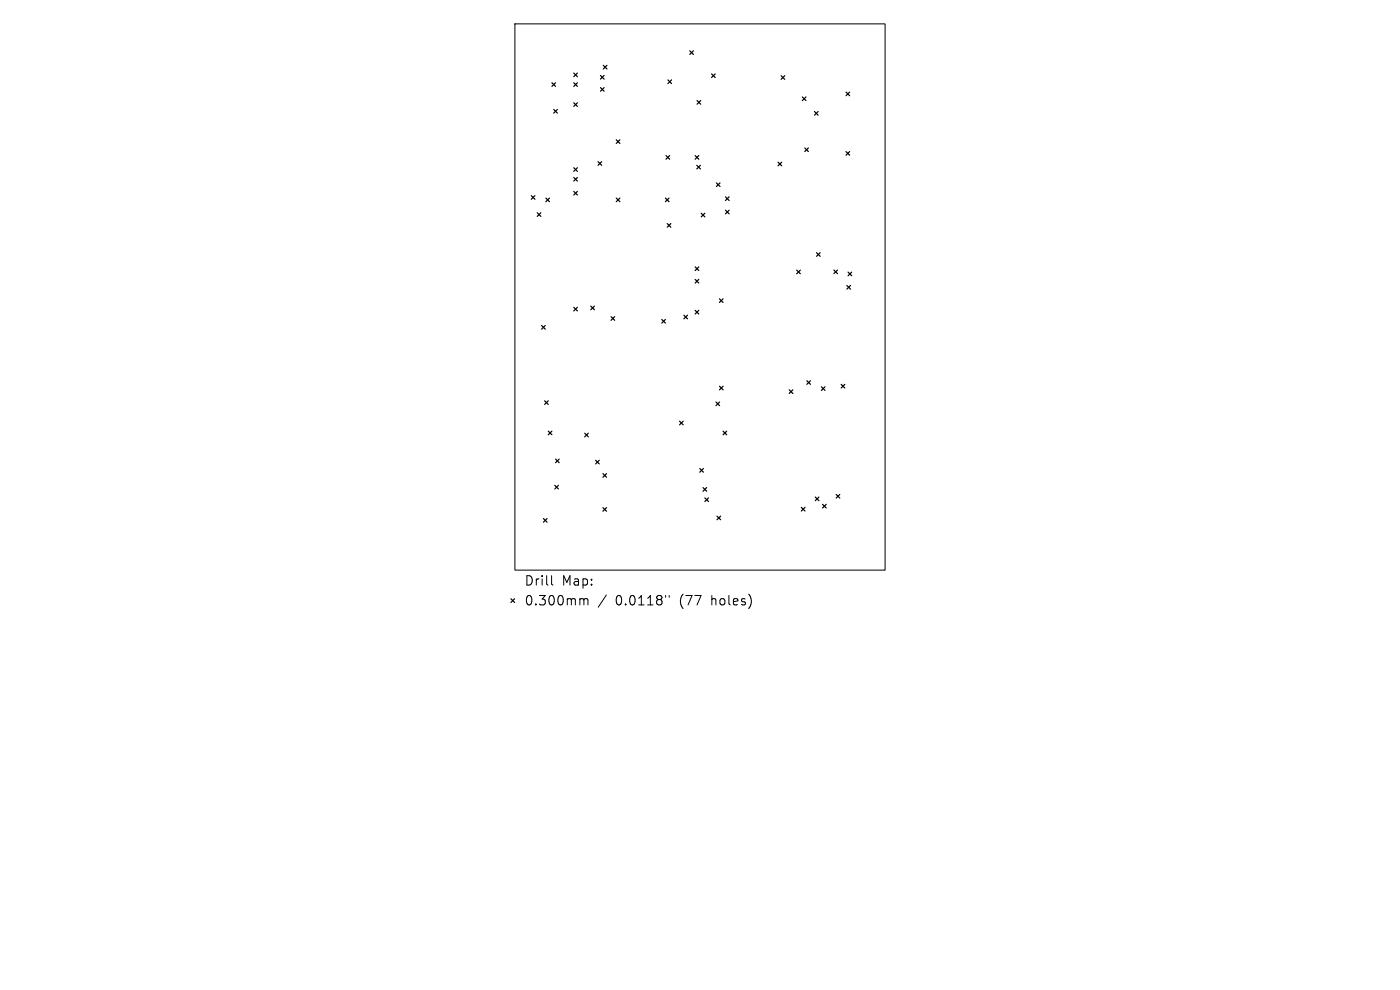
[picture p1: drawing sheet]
<svg xmlns="http://www.w3.org/2000/svg" width="297mm" height="210mm" viewBox="0 0 297 210" stroke-linecap="round" stroke-linejoin="round" font-family="sans-serif">
<defs><g id="words">
<g font-size="2.8">
<text x="111.2" y="124.5">Drill</text>
<text x="119.2" y="124.5">Map:</text>
<text x="111.2" y="128.7">0.300mm</text>
<text x="130.6" y="128.7">0.0118&quot;</text>
<text x="144.3" y="128.7">(77</text>
<text x="151.2" y="128.7">holes)</text>
</g>
</g></defs>
<path d="M109.2 5.1h78.6v115.8h-78.6zM117 122.1v1.7l.3 .3M123.3 127l.5 .1 .1 .2M123.9 127.3l.3-.3 .4 .1 .1 1.2M123.9 127.3v1M128.6 126.2l-1.7 2.6M141.2 126.3v.4M142 126.3v.4" fill="none" stroke="#000" stroke-width=".21"/>
<g fill="none" stroke="#000" stroke-width=".26">
<path d="M117.1 17.6l.8 .7M117.9 17.6l-.8 .7M121.7 15.5l.8 .8M121.7 17.6l.8 .7M122.5 15.5l-.8 .8M122.5 17.6l-.8 .7M127.4 16l.8 .8M127.4 18.6l.8 .8M128 13.9l.8 .7M128.2 16l-.8 .8M128.2 18.6l-.8 .8M128.8 13.9l-.8 .7"/>
<path d="M141.7 17l.8 .7M142.5 17l-.8 .7M146.3 10.8l.8 .7M147.1 10.8l-.8 .7M151 15.7l.7 .7M151.7 15.7l-.7 .7M165.7 16.1l.8 .7M166.5 16.1l-.8 .7M179.5 19.5l.8 .8M180.3 19.5l-.8 .8M117.5 23.2l.7 .8M118.2 23.2l-.7 .8"/>
<path d="M121.7 21.8l.8 .8M121.7 35.6l.8 .8M121.7 37.6l.8 .8M122.5 21.8l-.8 .8M122.5 35.6l-.8 .8M122.5 37.6l-.8 .8M126.9 34.3l.7 .8M127.6 34.3l-.7 .8M130.7 29.7l.8 .7M131.5 29.7l-.8 .7M141.3 33l.8 .8M142.1 33l-.8 .8"/>
<path d="M147.5 33l.7 .8M147.8 35.1l.8 .7M147.9 21.3l.7 .8M148.2 33l-.7 .8M148.6 35.1l-.8 .7M148.6 21.3l-.7 .8M152 38.8l.7 .8M152.7 38.8l-.7 .8M165.1 34.4l.7 .8M165.8 34.4l-.7 .8M170.2 20.6l.8 .7M170.7 31.4l.8 .8"/>
<path d="M171 20.6l-.8 .7M171.5 31.4l-.8 .8M172.8 23.7l.8 .7M173.6 23.7l-.8 .7M179.5 32.2l.8 .7M180.3 32.2l-.8 .7M112.7 41.5l.8 .8M113.5 41.5l-.8 .8M114 45.1l.7 .8M114.7 45.1l-.7 .8M115.8 42l.8 .8M116.6 42l-.8 .8"/>
<path d="M121.7 40.6l.8 .8M122.5 40.6l-.8 .8M130.7 42l.8 .8M131.5 42l-.8 .8M141.2 42l.7 .8M141.5 47.4l.8 .8M141.9 42l-.7 .8M142.3 47.4l-.8 .8M147.5 56.6l.7 .8M147.5 59.3l.7 .7M148.2 56.6l-.7 .8M148.2 59.3l-.7 .7"/>
<path d="M148.8 45.2l.7 .8M149.5 45.2l-.7 .8M153.9 41.8l.8 .7M153.9 44.6l.8 .8M154.7 41.8l-.8 .7M154.7 44.6l-.8 .8M169 57.3l.8 .8M169.8 57.3l-.8 .8M173.2 53.6l.8 .8M174 53.6l-.8 .8M176.9 57.3l.8 .8M177.7 57.3l-.8 .8"/>
<path d="M179.9 57.7l.8 .8M180.7 57.7l-.8 .8M114.9 69.1l.8 .7M115.7 69.1l-.8 .7M121.7 65.2l.8 .8M122.5 65.2l-.8 .8M125.3 64.9l.8 .8M126.1 64.9l-.8 .8M129.6 67.2l.8 .7M130.4 67.2l-.8 .7M140.4 67.8l.8 .7M141.2 67.8l-.8 .7"/>
<path d="M145.1 66.9l.7 .7M145.8 66.9l-.7 .7M147.5 65.8l.7 .8M148.2 65.8l-.7 .8M152.6 63.4l.8 .8M153.4 63.4l-.8 .8M179.7 60.6l.7 .7M180.4 60.6l-.7 .7M115.5 85l.8 .8M116.3 85l-.8 .8M116.3 91.5l.8 .7M117.1 91.5l-.8 .7"/>
<path d="M117.9 97.4l.7 .8M118.6 97.4l-.7 .8M124 91.9l.8 .8M124.8 91.9l-.8 .8M126.4 97.6l.7 .8M127.1 97.6l-.7 .8M144.2 89.3l.7 .8M144.9 89.3l-.7 .8M148.5 99.4l.7 .8M149.2 99.4l-.7 .8M151.9 85.3l.8 .7M152.6 81.9l.8 .8"/>
<path d="M152.7 85.3l-.8 .7M153.4 91.5l.8 .7M153.4 81.9l-.8 .8M154.2 91.5l-.8 .7M167.4 82.7l.8 .8M168.2 82.7l-.8 .8M171.2 80.8l.7 .7M171.9 80.8l-.7 .7M174.3 82l.7 .8M175 82l-.7 .8M178.4 81.5l.8 .8M179.2 81.5l-.8 .8"/>
<path d="M115.3 110l.8 .8M116.1 110l-.8 .8M117.7 103l.8 .7M118.5 103l-.8 .7M127.9 100.5l.8 .7M127.9 107.7l.8 .8M128.7 100.5l-.8 .7M128.7 107.7l-.8 .8M149.1 103.4l.8 .8M149.5 105.6l.8 .8M149.9 103.4l-.8 .8M150.3 105.6l-.8 .8"/>
<path d="M152.1 109.5l.8 .8M152.9 109.5l-.8 .8M170 107.6l.8 .8M170.8 107.6l-.8 .8M173 105.4l.7 .8M173.7 105.4l-.7 .8M174.5 107l.8 .8M175.3 107l-.8 .8M177.4 104.9l.8 .8M178.2 104.9l-.8 .8M108.4 127l.8 .8M109.2 127l-.8 .8"/>
</g>
<use href="#words"/>
</svg>
